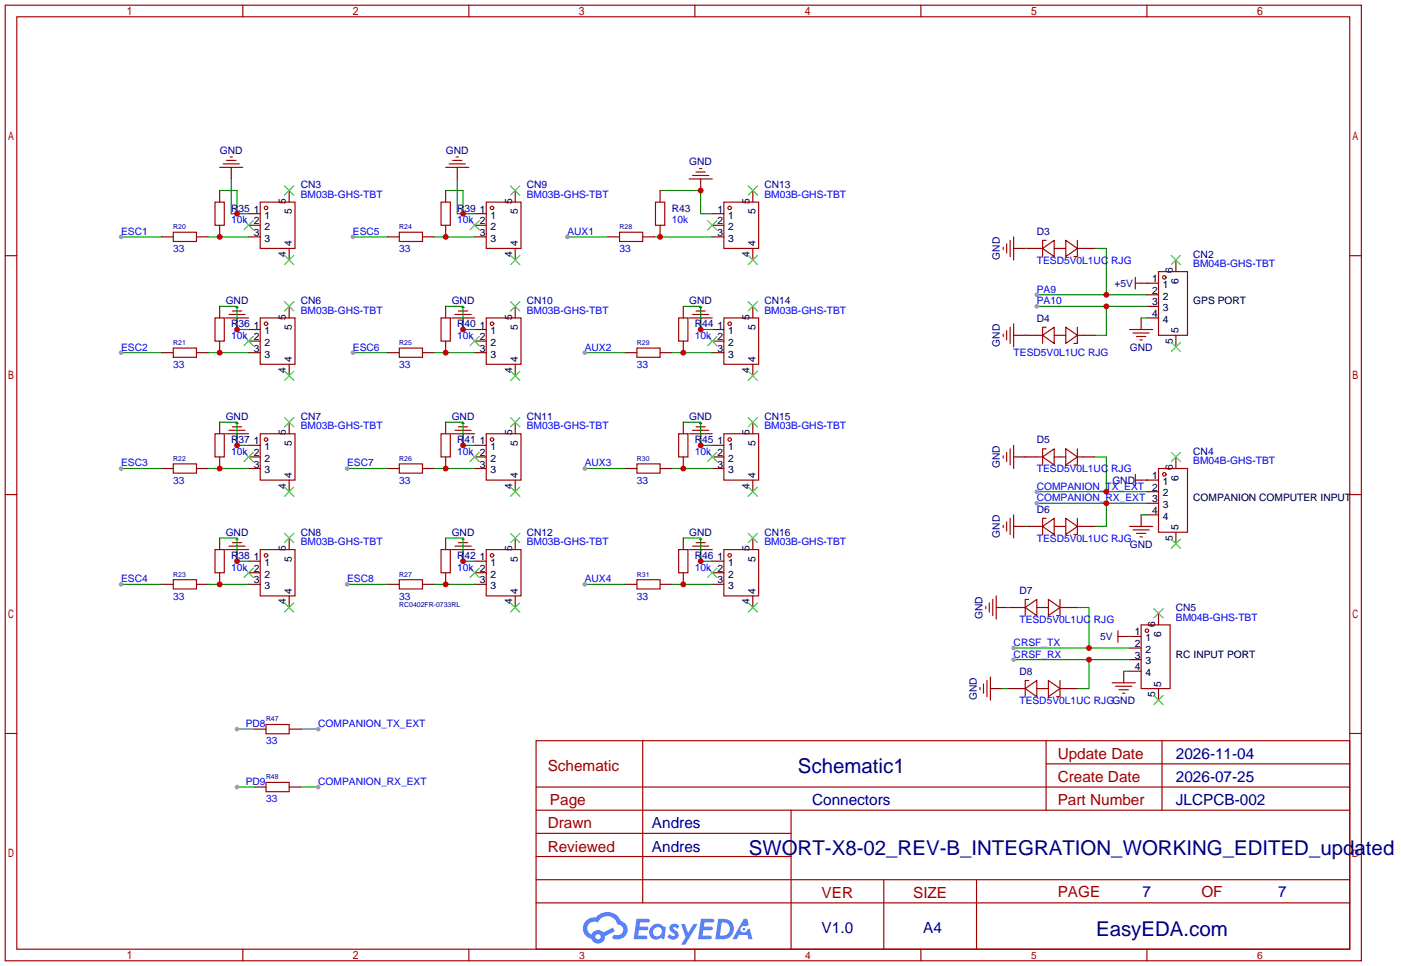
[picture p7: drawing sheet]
<svg xmlns="http://www.w3.org/2000/svg" width="307mm" height="212mm" viewBox="0 0 307 212" stroke-linecap="round" stroke-linejoin="round" font-family="sans-serif">
<defs><g id="words">
<g font-size="4.5" fill="#000080">
<text x="174.9" y="169.6">Schematic1</text>
<text x="164.1" y="187.4">SWORT-X8-02_REV-B_INTEGRATION_WORKING_EDITED_updated</text>
<text x="240.2" y="205.2">EasyEDA.com</text>
</g>
<g font-size="3.4" fill="#a00000">
<text x="231.8" y="166.4">Update Date</text>
<text x="120" y="169">Schematic</text>
<text x="231.8" y="171.5">Create Date</text>
<text x="120.5" y="176.6">Page</text>
<text x="231.8" y="176.6">Part Number</text>
<text x="120" y="181.7">Drawn</text>
<text x="120" y="186.7">Reviewed</text>
<text x="180.1" y="196.9">VER</text>
<text x="200.1" y="196.9">SIZE</text>
<text x="231.8" y="196.7">PAGE</text>
<text x="263.3" y="196.7">OF</text>
</g>
<g font-size="3.4" fill="#000080">
<text x="257.7" y="166.4">2026-11-04</text>
<text x="257.7" y="171.5">2026-07-25</text>
<text x="178" y="176.6">Connectors</text>
<text x="257.7" y="176.6">JLCPCB-002</text>
<text x="142.9" y="181.7">Andres</text>
<text x="142.9" y="186.7">Andres</text>
<text x="250.4" y="196.7">7</text>
<text x="280.1" y="196.7">7</text>
<text x="180.1" y="204.5">V1.0</text>
<text x="202.3" y="204.5">A4</text>
</g>
<g font-size="2.2" fill="#000080">
<text x="48.2" y="33.7">GND</text>
<text x="97.7" y="33.7">GND</text>
<text x="65.9" y="41.3">CN3</text>
<text x="115.4" y="41.3">CN9</text>
<text x="151.1" y="36.3">GND</text>
<text x="167.5" y="41.3">CN13</text>
<text x="50.7" y="46.4">R35</text>
<text x="100.2" y="46.4">R39</text>
<text x="147.2" y="46.4">R43</text>
<text x="227.2" y="51.5">D3</text>
<text x="219.1" y="57" transform="rotate(-90 219.1 57)">GND</text>
<text x="261.5" y="56.6">CN2</text>
<text x="244.2" y="62.9">+5V</text>
<text x="49.5" y="66.7">GND</text>
<text x="50.7" y="71.8">R36</text>
<text x="65.9" y="66.7">CN6</text>
<text x="99" y="66.7">GND</text>
<text x="100.2" y="71.8">R40</text>
<text x="115.4" y="66.7">CN10</text>
<text x="151.1" y="66.7">GND</text>
<text x="152.3" y="71.8">R44</text>
<text x="167.5" y="66.7">CN14</text>
<text x="227.2" y="70.5">D4</text>
<text x="219.1" y="76" transform="rotate(-90 219.1 76)">GND</text>
<text x="247.6" y="76.9">GND</text>
<text x="49.5" y="92.1">GND</text>
<text x="65.9" y="92.1">CN7</text>
<text x="99" y="92.1">GND</text>
<text x="115.4" y="92.1">CN11</text>
<text x="151.1" y="92.1">GND</text>
<text x="167.5" y="92.1">CN15</text>
<text x="50.7" y="97.2">R37</text>
<text x="100.2" y="97.2">R41</text>
<text x="152.3" y="97.2">R45</text>
<text x="227.2" y="97.2">D5</text>
<text x="261.5" y="99.8">CN4</text>
<text x="219.1" y="102.7" transform="rotate(-90 219.1 102.7)">GND</text>
<text x="243.8" y="106.1">GND</text>
<text x="227.2" y="112.5">D6</text>
<text x="49.5" y="117.5">GND</text>
<text x="65.9" y="117.5">CN8</text>
<text x="99" y="117.5">GND</text>
<text x="115.4" y="117.5">CN12</text>
<text x="151.1" y="117.5">GND</text>
<text x="167.5" y="117.5">CN16</text>
<text x="219.1" y="117.9" transform="rotate(-90 219.1 117.9)">GND</text>
<text x="50.7" y="122.6">R38</text>
<text x="100.2" y="122.6">R42</text>
<text x="152.3" y="122.6">R46</text>
<text x="247.6" y="120.1">GND</text>
<text x="223.4" y="130.2">D7</text>
<text x="215.3" y="135.7" transform="rotate(-90 215.3 135.7)">GND</text>
<text x="257.7" y="134">CN5</text>
<text x="241.1" y="140.4">5V</text>
<text x="223.4" y="148">D8</text>
<text x="214.1" y="153.5" transform="rotate(-90 214.1 153.5)">GND</text>
</g>
<g font-size="2.2">
<text x="55.7" y="46.6">1</text>
<text x="58" y="47.9">1</text>
<text x="62.7" y="44.7" transform="rotate(-90 62.7 44.7)">5</text>
<text x="63.9" y="47" transform="rotate(-90 63.9 47)">5</text>
<text x="105.2" y="46.6">1</text>
<text x="107.5" y="47.9">1</text>
<text x="112.2" y="44.7" transform="rotate(-90 112.2 44.7)">5</text>
<text x="113.5" y="47" transform="rotate(-90 113.5 47)">5</text>
<text x="157.3" y="46.6">1</text>
<text x="159.6" y="47.9">1</text>
<text x="164.3" y="44.7" transform="rotate(-90 164.3 44.7)">5</text>
<text x="165.5" y="47" transform="rotate(-90 165.5 47)">5</text>
<text x="55.7" y="51.7">3</text>
<text x="58" y="50.5">2</text>
<text x="58" y="53">3</text>
<text x="105.2" y="51.7">3</text>
<text x="107.5" y="50.5">2</text>
<text x="107.5" y="53">3</text>
<text x="157.3" y="49.2">2</text>
<text x="157.3" y="51.7">3</text>
<text x="159.6" y="50.5">2</text>
<text x="159.6" y="53">3</text>
<text x="62.7" y="56.3" transform="rotate(-90 62.7 56.3)">4</text>
<text x="63.9" y="54" transform="rotate(-90 63.9 54)">4</text>
<text x="112.2" y="56.3" transform="rotate(-90 112.2 56.3)">4</text>
<text x="113.5" y="54" transform="rotate(-90 113.5 54)">4</text>
<text x="164.3" y="56.3" transform="rotate(-90 164.3 56.3)">4</text>
<text x="165.5" y="54" transform="rotate(-90 165.5 54)">4</text>
<text x="257" y="59.9" transform="rotate(-90 257 59.9)">6</text>
<text x="252.5" y="61.9">1</text>
<text x="252.5" y="64.4">2</text>
<text x="254.8" y="63.2">1</text>
<text x="254.8" y="65.7">2</text>
<text x="258.3" y="62.2" transform="rotate(-90 258.3 62.2)">6</text>
<text x="62.7" y="70.1" transform="rotate(-90 62.7 70.1)">5</text>
<text x="112.2" y="70.1" transform="rotate(-90 112.2 70.1)">5</text>
<text x="164.3" y="70.1" transform="rotate(-90 164.3 70.1)">5</text>
<text x="252.5" y="67">3</text>
<text x="252.5" y="69.5">4</text>
<text x="254.8" y="68.2">3</text>
<text x="254.8" y="70.8">4</text>
<text x="261.5" y="66.7">GPS PORT</text>
<text x="55.7" y="72">1</text>
<text x="55.7" y="77.1">3</text>
<text x="58" y="73.3">1</text>
<text x="58" y="75.9">2</text>
<text x="63.9" y="72.4" transform="rotate(-90 63.9 72.4)">5</text>
<text x="105.2" y="72">1</text>
<text x="105.2" y="77.1">3</text>
<text x="107.5" y="73.3">1</text>
<text x="107.5" y="75.9">2</text>
<text x="113.5" y="72.4" transform="rotate(-90 113.5 72.4)">5</text>
<text x="157.3" y="72">1</text>
<text x="157.3" y="77.1">3</text>
<text x="159.6" y="73.3">1</text>
<text x="159.6" y="75.9">2</text>
<text x="165.5" y="72.4" transform="rotate(-90 165.5 72.4)">5</text>
<text x="257" y="75.4" transform="rotate(-90 257 75.4)">5</text>
<text x="258.3" y="73.1" transform="rotate(-90 258.3 73.1)">5</text>
<text x="58" y="78.4">3</text>
<text x="62.7" y="81.7" transform="rotate(-90 62.7 81.7)">4</text>
<text x="63.9" y="79.4" transform="rotate(-90 63.9 79.4)">4</text>
<text x="107.5" y="78.4">3</text>
<text x="112.2" y="81.7" transform="rotate(-90 112.2 81.7)">4</text>
<text x="113.5" y="79.4" transform="rotate(-90 113.5 79.4)">4</text>
<text x="159.6" y="78.4">3</text>
<text x="164.3" y="81.7" transform="rotate(-90 164.3 81.7)">4</text>
<text x="165.5" y="79.4" transform="rotate(-90 165.5 79.4)">4</text>
<text x="62.7" y="95.5" transform="rotate(-90 62.7 95.5)">5</text>
<text x="112.2" y="95.5" transform="rotate(-90 112.2 95.5)">5</text>
<text x="164.3" y="95.5" transform="rotate(-90 164.3 95.5)">5</text>
<text x="55.7" y="97.4">1</text>
<text x="58" y="98.7">1</text>
<text x="58" y="101.3">2</text>
<text x="63.9" y="97.8" transform="rotate(-90 63.9 97.8)">5</text>
<text x="105.2" y="97.4">1</text>
<text x="107.5" y="98.7">1</text>
<text x="107.5" y="101.3">2</text>
<text x="113.5" y="97.8" transform="rotate(-90 113.5 97.8)">5</text>
<text x="157.3" y="97.4">1</text>
<text x="159.6" y="98.7">1</text>
<text x="159.6" y="101.3">2</text>
<text x="165.5" y="97.8" transform="rotate(-90 165.5 97.8)">5</text>
<text x="55.7" y="102.5">3</text>
<text x="58" y="103.8">3</text>
<text x="62.7" y="107.1" transform="rotate(-90 62.7 107.1)">4</text>
<text x="63.9" y="104.8" transform="rotate(-90 63.9 104.8)">4</text>
<text x="105.2" y="102.5">3</text>
<text x="107.5" y="103.8">3</text>
<text x="112.2" y="107.1" transform="rotate(-90 112.2 107.1)">4</text>
<text x="113.5" y="104.8" transform="rotate(-90 113.5 104.8)">4</text>
<text x="157.3" y="102.5">3</text>
<text x="159.6" y="103.8">3</text>
<text x="164.3" y="107.1" transform="rotate(-90 164.3 107.1)">4</text>
<text x="165.5" y="104.8" transform="rotate(-90 165.5 104.8)">4</text>
<text x="252.5" y="105.1">1</text>
<text x="252.5" y="107.6">2</text>
<text x="254.8" y="106.3">1</text>
<text x="257" y="103.1" transform="rotate(-90 257 103.1)">6</text>
<text x="258.3" y="105.4" transform="rotate(-90 258.3 105.4)">6</text>
<text x="252.5" y="112.7">4</text>
<text x="254.8" y="108.9">2</text>
<text x="254.8" y="111.4">3</text>
<text x="254.8" y="114">4</text>
<text x="261.5" y="109.9">COMPANION COMPUTER INPUT</text>
<text x="257" y="118.6" transform="rotate(-90 257 118.6)">5</text>
<text x="258.3" y="116.3" transform="rotate(-90 258.3 116.3)">5</text>
<text x="55.7" y="122.8">1</text>
<text x="58" y="124.1">1</text>
<text x="62.7" y="120.9" transform="rotate(-90 62.7 120.9)">5</text>
<text x="63.9" y="123.2" transform="rotate(-90 63.9 123.2)">5</text>
<text x="105.2" y="122.8">1</text>
<text x="107.5" y="124.1">1</text>
<text x="112.2" y="120.9" transform="rotate(-90 112.2 120.9)">5</text>
<text x="113.5" y="123.2" transform="rotate(-90 113.5 123.2)">5</text>
<text x="157.3" y="122.8">1</text>
<text x="159.6" y="124.1">1</text>
<text x="164.3" y="120.9" transform="rotate(-90 164.3 120.9)">5</text>
<text x="165.5" y="123.2" transform="rotate(-90 165.5 123.2)">5</text>
<text x="55.7" y="127.9">3</text>
<text x="58" y="126.7">2</text>
<text x="58" y="129.2">3</text>
<text x="63.9" y="130.2" transform="rotate(-90 63.9 130.2)">4</text>
<text x="105.2" y="127.9">3</text>
<text x="107.5" y="126.7">2</text>
<text x="107.5" y="129.2">3</text>
<text x="113.5" y="130.2" transform="rotate(-90 113.5 130.2)">4</text>
<text x="157.3" y="127.9">3</text>
<text x="159.6" y="126.7">2</text>
<text x="159.6" y="129.2">3</text>
<text x="165.5" y="130.2" transform="rotate(-90 165.5 130.2)">4</text>
<text x="62.7" y="132.5" transform="rotate(-90 62.7 132.5)">4</text>
<text x="112.2" y="132.5" transform="rotate(-90 112.2 132.5)">4</text>
<text x="164.3" y="132.5" transform="rotate(-90 164.3 132.5)">4</text>
<text x="253.2" y="137.4" transform="rotate(-90 253.2 137.4)">6</text>
<text x="248.7" y="139.4">1</text>
<text x="248.7" y="141.9">2</text>
<text x="251" y="140.6">1</text>
<text x="251" y="143.2">2</text>
<text x="254.4" y="139.7" transform="rotate(-90 254.4 139.7)">6</text>
<text x="248.7" y="144.4">3</text>
<text x="248.7" y="147">4</text>
<text x="251" y="145.7">3</text>
<text x="251" y="148.2">4</text>
<text x="257.7" y="144.2">RC INPUT PORT</text>
<text x="253.2" y="152.9" transform="rotate(-90 253.2 152.9)">5</text>
<text x="254.4" y="150.5" transform="rotate(-90 254.4 150.5)">5</text>
</g>
<g font-size="2.2" fill="#00f">
<text x="65.9" y="43.4">BM03B-GHS-TBT</text>
<text x="115.4" y="43.4">BM03B-GHS-TBT</text>
<text x="167.5" y="43.4">BM03B-GHS-TBT</text>
<text x="26.5" y="51.5">ESC1</text>
<text x="50.7" y="49">10k 2</text>
<text x="77.3" y="51.5">ESC5</text>
<text x="100.2" y="49">10k 2</text>
<text x="124.3" y="51.5">AUX1</text>
<text x="147.2" y="49">10k</text>
<text x="38" y="55.3">33</text>
<text x="87.5" y="55.3">33</text>
<text x="135.8" y="55.3">33</text>
<text x="227.2" y="57.8">TESD5V0L1UC RJG</text>
<text x="261.5" y="58.6">BM04B-GHS-TBT</text>
<text x="227.2" y="64.2">PA9</text>
<text x="65.9" y="68.8">BM03B-GHS-TBT</text>
<text x="115.4" y="68.8">BM03B-GHS-TBT</text>
<text x="167.5" y="68.8">BM03B-GHS-TBT</text>
<text x="227.2" y="66.7">PA10</text>
<text x="26.5" y="76.9">ESC2</text>
<text x="50.7" y="74.4">10k 2</text>
<text x="77.3" y="76.9">ESC6</text>
<text x="100.2" y="74.4">10k 2</text>
<text x="128.1" y="76.9">AUX2</text>
<text x="152.3" y="74.4">10k 2</text>
<text x="38" y="80.7">33</text>
<text x="87.5" y="80.7">33</text>
<text x="139.6" y="80.7">33</text>
<text x="222.1" y="78.2">TESD5V0L1UC RJG</text>
<text x="65.9" y="94.2">BM03B-GHS-TBT</text>
<text x="115.4" y="94.2">BM03B-GHS-TBT</text>
<text x="167.5" y="94.2">BM03B-GHS-TBT</text>
<text x="50.7" y="99.8">10k 2</text>
<text x="100.2" y="99.8">10k 2</text>
<text x="152.3" y="99.8">10k 2</text>
<text x="261.5" y="101.8">BM04B-GHS-TBT</text>
<text x="26.5" y="102.3">ESC3</text>
<text x="38" y="106.1">33</text>
<text x="76.1" y="102.3">ESC7</text>
<text x="87.5" y="106.1">33</text>
<text x="128.1" y="102.3">AUX3</text>
<text x="139.6" y="106.1">33</text>
<text x="227.2" y="107.4">COMPANION_TX_EXT</text>
<text x="227.2" y="103.6">TESD5V0L1UC RJG</text>
<text x="227.2" y="109.9">COMPANION_RX_EXT 3</text>
<text x="65.9" y="119.6">BM03B-GHS-TBT</text>
<text x="115.4" y="119.6">BM03B-GHS-TBT</text>
<text x="167.5" y="119.6">BM03B-GHS-TBT</text>
<text x="227.2" y="118.8">TESD5V0L1UC RJG</text>
<text x="50.7" y="125.2">10k 2</text>
<text x="100.2" y="125.2">10k 2</text>
<text x="152.3" y="125.2">10k 2</text>
<text x="26.5" y="127.7">ESC4</text>
<text x="38" y="131.5">33</text>
<text x="76.1" y="127.7">ESC8</text>
<text x="87.5" y="131.5">33</text>
<text x="128.1" y="127.7">AUX4</text>
<text x="139.6" y="131.5">33</text>
<text x="223.4" y="136.6">TESD5V0L1UC RJG</text>
<text x="257.7" y="136.1">BM04B-GHS-TBT</text>
<text x="222.1" y="141.7">CRSF_TX</text>
<text x="222.1" y="144.2">CRSF_RX</text>
<text x="223.4" y="154.4">TESD5V0L1UC RJGGND</text>
<text x="53.8" y="159.4">PD8</text>
<text x="69.7" y="159.4">COMPANION_TX_EXT</text>
<text x="58.3" y="163.3">33</text>
<text x="53.8" y="172.1">PD9</text>
<text x="69.7" y="172.1">COMPANION_RX_EXT</text>
<text x="58.3" y="176">33</text>
</g>
<g font-size="2.2" fill="#a00000">
<text x="296.2" y="187.9">D</text>
<text x="126.9" y="210.2">3</text>
<text x="176.4" y="210.2">4</text>
<text x="225.9" y="210.2">5</text>
<text x="275.5" y="210.2">6</text>
</g>
<g font-size="1.5" fill="#000080">
<text x="38" y="50.2">R20</text>
<text x="87.5" y="50.2">R24</text>
<text x="135.8" y="50.2">R28</text>
<text x="38" y="75.6">R21</text>
<text x="87.5" y="75.6">R25</text>
<text x="139.6" y="75.6">R29</text>
<text x="38" y="101">R22</text>
<text x="87.5" y="101">R26</text>
<text x="139.6" y="101">R30</text>
<text x="38" y="126.4">R23</text>
<text x="87.5" y="126.4">R27</text>
<text x="139.6" y="126.4">R31</text>
<text x="87.5" y="133.2">RC0402FR-0733RL</text>
<text x="58.3" y="158.2">R47</text>
<text x="58.3" y="170.9">R48</text>
</g>
</g></defs>
<g fill="none" stroke="#a10000" stroke-width=".25">
<path d="M1.1 1.1h297.2v209.6h-297.2zM3.7 3.7h292.1v204.5h-292.1zM53.2 1.1v2.6M102.7 1.1v2.6M152.3 1.1v2.6M201.8 1.1v2.6M251.3 1.1v2.6M1.1 56.1h2.6M295.8 56.1h2.5M1.1 108.5h2.6M295.8 108.5h2.5M1.1 160.8h2.6"/>
<path d="M117.5 162.4h178.3v45.8h-178.3zM117.5 177.7h178.3M117.5 172.6h178.3M140.8 162.4v35.6M173.4 177.7v30.5M229.2 162.4v15.3M229.2 167.5h66.6M254.6 162.4v15.3M295.8 160.8h2.5M117.5 182.8h55.9M117.5 198h178.3M117.5 192.9h178.3"/>
<path d="M117.5 187.8h55.9M193.7 192.9v15.3M214 192.9v15.3M53.2 208.2v2.5M102.7 208.2v2.5M152.3 208.2v2.5M201.8 208.2v2.5M251.3 208.2v2.5"/>
</g>
<g fill="#5487ff">
<path d="M147 202.8a1.3 1.3 0 0 1 1.8 .3l-.4 .6a.54 .54 0 0 0-.9-.2l.1 .2a1.28 1.28 0 0 1 .8 2 1.53 1.53 0 0 1-2.2-.3l.6-.6 .7 .5a.31 .31 0 0 0 .4-.3 .31 .31 0 0 0-.3-.3 1.12 1.12 0 0 1-.6-1.9z"/>
<path d="M149.3 202.7h.8l.7 1.9 1.2-1.9h.9l-2.7 4.5h-.9l.9-1.7z"/>
<path d="M139.5 201.5h2.2a.46 .46 0 0 1 .6 .1 .46 .46 0 0 1 .1 .5l-.4 .2h-1.7l-.2 .9h1.7a.4 .4 0 0 1 .3 .4 .4 .4 0 0 1-.4 .4h-1.7l-.2 1.2h1.4a.46 .46 0 0 1 .5 .1 .46 .46 0 0 1 .1 .5l-.3 .2h-2.6z"/>
<path d="M153.6 201.5h2.3a.47 .47 0 0 1 .5 .1 .47 .47 0 0 1 .1 .5l-.4 .2h-1.7l-.2 .9h1.7a.4 .4 0 0 1 .3 .4 .4 .4 0 0 1-.4 .4h-1.7l-.1 1.2h1.3a.46 .46 0 0 1 .5 .1 .46 .46 0 0 1 .1 .5l-.3 .2h-2.6z"/>
<path d="M163 201.5h.7l.4 1.3-.7 .4a.75 .75 0 0 0-1.1 .3 .75 .75 0 0 0 .5 1 .75 .75 0 0 0 1-.6l.5-.3 .6 2.4h-.9l-.2-1h-1.8l-.6 1h-.9z"/>
<path d="M157.4 201.5l-.6 4.5h1.4a2.27 2.27 0 0 0 2.6-2.3 2.27 2.27 0 0 0-2.7-2.2zM158.2 202.3a1.5 1.5 0 0 1 1.8 1.5 1.5 1.5 0 0 1-2 1.4h-.3z"/>
<path d="M142.8 203.1a1.6 1.6 0 0 0-.3 2.3 1.6 1.6 0 0 0 2.3 .2l.8 .4 .3-2.5-.2-.3h-.4a1.58 1.58 0 0 0-2.5-.1zM143.4 203.6a.98 .98 0 0 1 1.6 .5 .98 .98 0 0 1-1 1.2 .94 .94 0 0 1-.9-.6 .94 .94 0 0 1 .3-1.1z"/>
<path d="M128.4 201.9a2.37 2.37 0 0 0 1.2 4 1.54 1.54 0 0 0 1.8 1 1.54 1.54 0 0 0 1.2-1.6l2.1-1.1-.4-.8-2.1 1.1a1.57 1.57 0 0 0-2.6 .4 1.5 1.5 0 0 1-.7-2.1 1.5 1.5 0 0 1 2.1-.5 2.23 2.23 0 0 1 2.3-1.4 2.23 2.23 0 0 1 2 1.8 1.16 1.16 0 0 1 1.3 1.1 1.16 1.16 0 0 1-1.1 1.3h-.7a.47 .47 0 0 0-.6 .3 .47 .47 0 0 0 .4 .6 2.17 2.17 0 0 0 2.6-1 2.17 2.17 0 0 0-.4-2.7l-.8-.4a3.2 3.2 0 0 0-5.4-.7l-1.2 .1zM130.5 205.4a.58 .58 0 0 1 1.1 0 .58 .58 0 0 1-1.1 0z"/>
<circle cx="163" cy="203.8" r=".28"/>
</g>
<g fill="none" stroke="#a10000" stroke-width=".25">
<path d="M57 44.3h7.6v10.2h-7.6zM106.6 44.3h7.6v10.2h-7.6zM158.6 44.3h7.6v10.2h-7.6zM253.9 59.6h6.3v13.9h-6.3zM57 69.7h7.6v10.2h-7.6zM106.6 69.7h7.6v10.2h-7.6zM158.6 69.7h7.6v10.2h-7.6zM248.8 60.8v2.6M248.8 62.1h1.3M57 95.1h7.6v10.2h-7.6zM106.6 95.1h7.6v10.2h-7.6zM158.6 95.1h7.6v10.2h-7.6z"/>
<path d="M248.8 104v2.6M248.8 105.3h1.3M253.9 102.7h6.3v14h-6.3zM57 120.5h7.6v10.2h-7.6zM106.6 120.5h7.6v10.2h-7.6zM158.6 120.5h7.6v10.2h-7.6zM245 138.3v2.5M245 139.6h1.3M250.1 137h6.3v14h-6.3z"/>
<circle cx="58.3" cy="45.6" r=".38"/>
<circle cx="107.8" cy="45.6" r=".38"/>
<circle cx="159.9" cy="45.6" r=".38"/>
<circle cx="58.3" cy="71" r=".38"/>
<circle cx="107.8" cy="71" r=".38"/>
<circle cx="159.9" cy="71" r=".38"/>
<circle cx="255.1" cy="60.8" r=".38"/>
<circle cx="58.3" cy="96.4" r=".38"/>
<circle cx="107.8" cy="96.4" r=".38"/>
<circle cx="159.9" cy="96.4" r=".38"/>
<circle cx="255.1" cy="104" r=".38"/>
<circle cx="58.3" cy="121.8" r=".38"/>
<circle cx="107.8" cy="121.8" r=".38"/>
<circle cx="159.9" cy="121.8" r=".38"/>
<circle cx="251.3" cy="138.3" r=".38"/>
</g>
<g fill="none" stroke="#870000" stroke-width=".25">
<path d="M54.5 46.9h2.5M54.5 49.4h2.5M54.5 51.9h2.5M63.4 41.8v2.5M63.4 54.5v2.5M104 46.9h2.6M104 49.4h2.6M104 51.9h2.6M112.9 41.8v2.5M112.9 54.5v2.5M156.1 46.9h2.5M156.1 49.4h2.5"/>
<path d="M156.1 51.9h2.5M165 41.8v2.5M165 54.5v2.5M257.7 57v2.6M54.5 72.3h2.5M54.5 74.8h2.5M54.5 77.3h2.5M63.4 67.2v2.5M63.4 79.9v2.5M104 72.3h2.6M104 74.8h2.6M104 77.3h2.6"/>
<path d="M112.9 67.2v2.5M112.9 79.9v2.5M156.1 72.3h2.5M156.1 74.8h2.5M156.1 77.3h2.5M165 67.2v2.5M165 79.9v2.5M250.1 62.1h3.8M251.3 64.6h2.6M251.3 67.2h2.6M251.3 69.7h2.6M257.7 73.5v2.6"/>
<path d="M54.5 97.7h2.5M63.4 92.6v2.5M104 97.7h2.6M112.9 92.6v2.5M156.1 97.7h2.5M165 92.6v2.5M54.5 100.2h2.5M54.5 102.7h2.5M63.4 105.3v2.5M63.4 118v2.5M104 100.2h2.6M104 102.7h2.6"/>
<path d="M112.9 105.3v2.5M112.9 118v2.5M156.1 100.2h2.5M156.1 102.7h2.5M165 105.3v2.5M165 118v2.5M250.1 105.3h3.8M251.3 107.8h2.6M251.3 110.4h2.6M251.3 112.9h2.6M257.7 100.2v2.5M257.7 116.7v2.6"/>
<path d="M54.5 123.1h2.5M54.5 125.6h2.5M54.5 128.1h2.5M63.4 130.7v2.5M104 123.1h2.6M104 125.6h2.6M104 128.1h2.6M112.9 130.7v2.5M156.1 123.1h2.5M156.1 125.6h2.5M156.1 128.1h2.5M165 130.7v2.5"/>
<path d="M246.3 139.6h3.8M253.9 134.5v2.5M247.5 142.1h2.6M247.5 144.7h2.6M247.5 147.2h2.6M253.9 151v2.5"/>
</g>
<g fill="none" stroke="#3c3" stroke-width=".25">
<path d="M53.5 48.4l2 2M55.5 48.4l-2 2M62.4 56l2 2M62.4 40.8l2 2M64.4 56l-2 2M64.4 40.8l-2 2M103 48.4l2 2M105 48.4l-2 2M111.9 56l2 2M111.9 40.8l2 2M113.9 56l-2 2M113.9 40.8l-2 2"/>
<path d="M155.1 48.4l2 2M157.1 48.4l-2 2M164 56l2 2M164 40.8l2 2M166 56l-2 2M166 40.8l-2 2M256.7 56l2 2M258.7 56l-2 2M53.5 73.8l2 2M55.5 73.8l-2 2M62.4 66.2l2 2M64.4 66.2l-2 2"/>
<path d="M103 73.8l2 2M105 73.8l-2 2M111.9 66.2l2 2M113.9 66.2l-2 2M155.1 73.8l2 2M157.1 73.8l-2 2M164 66.2l2 2M166 66.2l-2 2M256.7 75.1l2 2M258.7 75.1l-2 2M53.5 99.2l2 2M55.5 99.2l-2 2"/>
<path d="M62.4 81.4l2 2M62.4 91.6l2 2M64.4 81.4l-2 2M64.4 91.6l-2 2M103 99.2l2 2M105 99.2l-2 2M111.9 91.6l2 2M111.9 81.4l2 2M113.9 91.6l-2 2M113.9 81.4l-2 2M155.1 99.2l2 2M157.1 99.2l-2 2"/>
<path d="M164 91.6l2 2M164 81.4l2 2M166 91.6l-2 2M166 81.4l-2 2M256.7 99.2l2 2M258.7 99.2l-2 2M62.4 106.8l2 2M62.4 117l2 2M64.4 106.8l-2 2M64.4 117l-2 2M111.9 106.8l2 2M111.9 117l2 2"/>
<path d="M113.9 106.8l-2 2M113.9 117l-2 2M164 106.8l2 2M164 117l2 2M166 106.8l-2 2M166 117l-2 2M256.7 118.2l2 2.1M258.7 118.2l-2 2.1M53.5 124.6l2 2M55.5 124.6l-2 2M62.4 132.2l2 2M64.4 132.2l-2 2"/>
<path d="M103 124.6l2 2M105 124.6l-2 2M111.9 132.2l2 2M113.9 132.2l-2 2M155.1 124.6l2 2M157.1 124.6l-2 2M164 132.2l2 2M166 132.2l-2 2M252.9 133.5l2 2M254.9 133.5l-2 2M252.9 152.5l2 2.1M254.9 152.5l-2 2.1"/>
</g>
<path d="M251.3 62.1h.1M227.2 107.8h24.1M239.9 100.2h2.5v7.6M251.3 105.3h.1M247.5 139.6h.1" fill="none" stroke="#008700" stroke-width=".25"/>
<circle cx="242.4" cy="107.8" r=".63" fill="#c00"/>
<circle cx="227.2" cy="107.8" r=".51" fill="#999"/>
<path d="M239.9 54.5h2.5v10.1M227.2 64.6h24.1" fill="none" stroke="#008700" stroke-width=".25"/>
<circle cx="242.4" cy="64.6" r=".63" fill="#c00"/>
<circle cx="227.2" cy="64.6" r=".51" fill="#999"/>
<path d="M236.1 133.2h2.5v8.9M222.1 142.1h25.4" fill="none" stroke="#008700" stroke-width=".25"/>
<circle cx="238.6" cy="142.1" r=".63" fill="#c00"/>
<circle cx="222.1" cy="142.1" r=".51" fill="#999"/>
<path d="M222.1 144.7h25.4M238.6 144.7v6.3h-2.5" fill="none" stroke="#008700" stroke-width=".25"/>
<circle cx="238.6" cy="144.7" r=".63" fill="#c00"/>
<circle cx="222.1" cy="144.7" r=".51" fill="#999"/>
<path d="M227.2 67.2h24.1M242.4 67.2v6.3h-2.5" fill="none" stroke="#008700" stroke-width=".25"/>
<circle cx="242.4" cy="67.2" r=".63" fill="#c00"/>
<circle cx="227.2" cy="67.2" r=".51" fill="#999"/>
<path d="M227.2 110.4h24.1M242.4 110.4v5h-2.5" fill="none" stroke="#008700" stroke-width=".25"/>
<circle cx="242.4" cy="110.4" r=".63" fill="#c00"/>
<circle cx="227.2" cy="110.4" r=".51" fill="#999"/>
<g fill="none" stroke="#870000" stroke-width=".25">
<path d="M50.7 36.7v2.5M100.2 36.7v2.5M153.5 39.2v2.6M51.9 69.7v2.6M101.5 69.7v2.6M153.5 69.7v2.6M250.1 69.7v2.6M51.9 95.1v2.6M101.5 95.1v2.6M153.5 95.1v2.6M250.1 112.9v2.5M51.9 120.5v2.6"/>
<path d="M101.5 120.5v2.6M153.5 120.5v2.6M246.3 147.2v2.5"/>
</g>
<g fill="none" stroke="#a10000" stroke-width=".25">
<path d="M48.1 36.7h5.1M48.9 35.9h3.6M49.7 35.2h2M50.4 34.4h.5M97.7 36.7h5M98.4 35.9h3.6M99.2 35.2h2M99.9 34.4h.6M151 39.2h5.1M151.8 38.5h3.5M152.5 37.7h2.1M153.3 37h.5"/>
<path d="M49.4 69.7h5.1M50.2 69h3.5M50.9 68.2h2.1M51.7 67.4h.5M98.9 69.7h5.1M99.7 69h3.6M100.5 68.2h2M101.2 67.4h.5M151 69.7h5.1M151.8 69h3.5M152.5 68.2h2.1M153.3 67.4h.5"/>
<path d="M247.5 72.3h5.1M248.3 73h3.5M249 73.8h2.1M249.8 74.5h.5M49.4 95.1h5.1M50.2 94.4h3.5M50.9 93.6h2.1M51.7 92.8h.5M98.9 95.1h5.1M99.7 94.4h3.6M100.5 93.6h2M101.2 92.8h.5"/>
<path d="M151 95.1h5.1M151.8 94.4h3.5M152.5 93.6h2.1M153.3 92.8h.5M50.2 119.8h3.5M50.9 119h2.1M51.7 118.2h.5M99.7 119.8h3.6M100.5 119h2M101.2 118.2h.5M151.8 119.8h3.5M152.5 119h2.1"/>
<path d="M153.3 118.2h.5M247.5 115.4h5.1M248.3 116.2h3.5M249 117h2.1M249.8 117.7h.5M49.4 120.5h5.1M98.9 120.5h5.1M151 120.5h5.1M243.7 149.7h5.1M244.5 150.5h3.5M245.2 151.3h2.1M246 152h.5"/>
</g>
<path d="M250.1 69.7h1.2M149.7 118h3.8v5.1h2.6M250.1 112.9h1.2M246.3 147.2h1.2" fill="none" stroke="#008700" stroke-width=".25"/>
<circle cx="153.5" cy="123.1" r=".63" fill="#c00"/>
<path d="M97.7 118h3.8v5.1h2.5" fill="none" stroke="#008700" stroke-width=".25"/>
<circle cx="101.5" cy="123.1" r=".63" fill="#c00"/>
<path d="M97.7 92.6h3.8v5.1h2.5" fill="none" stroke="#008700" stroke-width=".25"/>
<circle cx="101.5" cy="97.7" r=".63" fill="#c00"/>
<path d="M97.7 67.2h3.8v5.1h2.5" fill="none" stroke="#008700" stroke-width=".25"/>
<circle cx="101.5" cy="72.3" r=".63" fill="#c00"/>
<path d="M149.7 67.2h3.8v5.1h2.6" fill="none" stroke="#008700" stroke-width=".25"/>
<circle cx="153.5" cy="72.3" r=".63" fill="#c00"/>
<path d="M149.7 92.6h3.8v5.1h2.6" fill="none" stroke="#008700" stroke-width=".25"/>
<circle cx="153.5" cy="97.7" r=".63" fill="#c00"/>
<path d="M144.7 41.8h8.8v5.1h2.6" fill="none" stroke="#008700" stroke-width=".25"/>
<circle cx="153.5" cy="41.8" r=".63" fill="#c00"/>
<path d="M48.1 118h3.8v5.1h2.6" fill="none" stroke="#008700" stroke-width=".25"/>
<circle cx="51.9" cy="123.1" r=".63" fill="#c00"/>
<path d="M100.2 39.2v7.7h3.8M97.7 41.8h3.8v5.1" fill="none" stroke="#008700" stroke-width=".25"/>
<circle cx="101.5" cy="46.9" r=".63" fill="#c00"/>
<path d="M48.1 92.6h3.8v5.1h2.6" fill="none" stroke="#008700" stroke-width=".25"/>
<circle cx="51.9" cy="97.7" r=".63" fill="#c00"/>
<path d="M48.1 67.2h3.8v5.1h2.6" fill="none" stroke="#008700" stroke-width=".25"/>
<circle cx="51.9" cy="72.3" r=".63" fill="#c00"/>
<path d="M50.7 39.2v7.7h3.8M48.1 41.8h3.8v5.1" fill="none" stroke="#008700" stroke-width=".25"/>
<circle cx="51.9" cy="46.9" r=".63" fill="#c00"/>
<path d="M143.4 51.9h12.7M147.2 77.3h8.9M76.1 102.7h8.9M147.2 102.7h8.9M95.1 128.1h8.9M147.2 128.1h8.9" fill="none" stroke="#008700" stroke-width=".25"/>
<circle cx="76.1" cy="102.7" r=".51" fill="#999"/>
<path d="M45.6 51.9h8.9M95.1 51.9h8.9M124.3 51.9h8.9M45.6 77.3h8.9M45.6 102.7h8.9M95.1 102.7h8.9M45.6 128.1h8.9" fill="none" stroke="#008700" stroke-width=".25"/>
<circle cx="124.3" cy="51.9" r=".51" fill="#999"/>
<path d="M26.5 51.9h8.9" fill="none" stroke="#008700" stroke-width=".25"/>
<circle cx="26.5" cy="51.9" r=".51" fill="#999"/>
<path d="M128.1 128.1h8.9" fill="none" stroke="#008700" stroke-width=".25"/>
<circle cx="128.1" cy="128.1" r=".51" fill="#999"/>
<path d="M128.1 102.7h8.9" fill="none" stroke="#008700" stroke-width=".25"/>
<circle cx="128.1" cy="102.7" r=".51" fill="#999"/>
<path d="M128.1 77.3h8.9" fill="none" stroke="#008700" stroke-width=".25"/>
<circle cx="128.1" cy="77.3" r=".51" fill="#999"/>
<path d="M26.5 102.7h8.9" fill="none" stroke="#008700" stroke-width=".25"/>
<circle cx="26.5" cy="102.7" r=".51" fill="#999"/>
<path d="M26.5 77.3h8.9" fill="none" stroke="#008700" stroke-width=".25"/>
<circle cx="26.5" cy="77.3" r=".51" fill="#999"/>
<path d="M77.3 51.9h7.7M95.1 77.3h8.9" fill="none" stroke="#008700" stroke-width=".25"/>
<circle cx="77.3" cy="51.9" r=".51" fill="#999"/>
<path d="M77.3 77.3h7.7" fill="none" stroke="#008700" stroke-width=".25"/>
<circle cx="77.3" cy="77.3" r=".51" fill="#999"/>
<path d="M76.1 128.1h8.9" fill="none" stroke="#008700" stroke-width=".25"/>
<circle cx="76.1" cy="128.1" r=".51" fill="#999"/>
<path d="M26.5 128.1h8.9" fill="none" stroke="#008700" stroke-width=".25"/>
<circle cx="26.5" cy="128.1" r=".51" fill="#999"/>
<g fill="none" stroke="#870000" stroke-width=".25">
<path d="M35.4 51.9h2.6M43.1 51.9h2.5M85 51.9h2.5M92.6 51.9h2.5M133.2 51.9h2.6M140.8 51.9h2.6M35.4 77.3h2.6M43.1 77.3h2.5M85 77.3h2.5M92.6 77.3h2.5M137 77.3h2.6M144.7 77.3h2.5"/>
<path d="M35.4 102.7h2.6M43.1 102.7h2.5M85 102.7h2.5M92.6 102.7h2.5M137 102.7h2.6M144.7 102.7h2.5M35.4 128.1h2.6M43.1 128.1h2.5M85 128.1h2.5M92.6 128.1h2.5M137 128.1h2.6M144.7 128.1h2.5"/>
<path d="M149.7 125.6v2.5M55.8 159.9h2.5M63.4 159.9h2.5M55.8 172.6h2.5M63.4 172.6h2.5"/>
</g>
<g fill="none" stroke="#a10000" stroke-width=".25">
<path d="M38 50.9h5.1v2.1h-5.1zM87.5 50.9h5.1v2.1h-5.1zM135.8 50.9h5v2.1h-5zM38 76.3h5.1v2.1h-5.1zM87.5 76.3h5.1v2.1h-5.1zM139.6 76.3h5.1v2.1h-5.1zM38 101.7h5.1v2.1h-5.1zM87.5 101.7h5.1v2.1h-5.1zM139.6 101.7h5.1v2.1h-5.1zM38 127.1h5.1v2.1h-5.1zM87.5 127.1h5.1v2.1h-5.1zM139.6 127.1h5.1v2.1h-5.1z"/>
<path d="M58.3 158.9h5.1v2h-5.1zM58.3 171.6h5.1v2h-5.1z"/>
</g>
<circle cx="149.7" cy="128.1" r=".63" fill="#c00"/>
<path d="M149.7 100.2v2.5M149.7 118v2.5" fill="none" stroke="#870000" stroke-width=".25"/>
<path d="M148.7 120.5h2v5.1h-2z" fill="none" stroke="#a10000" stroke-width=".25"/>
<circle cx="149.7" cy="102.7" r=".63" fill="#c00"/>
<path d="M149.7 74.8v2.5M149.7 92.6v2.5" fill="none" stroke="#870000" stroke-width=".25"/>
<path d="M148.7 95.1h2v5.1h-2z" fill="none" stroke="#a10000" stroke-width=".25"/>
<circle cx="149.7" cy="77.3" r=".63" fill="#c00"/>
<path d="M144.7 49.4v2.5M149.7 67.2v2.5" fill="none" stroke="#870000" stroke-width=".25"/>
<path d="M148.7 69.7h2v5.1h-2z" fill="none" stroke="#a10000" stroke-width=".25"/>
<circle cx="144.7" cy="51.9" r=".63" fill="#c00"/>
<path d="M144.7 41.8v2.5M97.7 125.6v2.5" fill="none" stroke="#870000" stroke-width=".25"/>
<path d="M143.6 44.3h2.1v5.1h-2.1z" fill="none" stroke="#a10000" stroke-width=".25"/>
<circle cx="97.7" cy="128.1" r=".63" fill="#c00"/>
<path d="M97.7 100.2v2.5M97.7 118v2.5" fill="none" stroke="#870000" stroke-width=".25"/>
<path d="M96.6 120.5h2.1v5.1h-2.1z" fill="none" stroke="#a10000" stroke-width=".25"/>
<circle cx="97.7" cy="102.7" r=".63" fill="#c00"/>
<path d="M97.7 74.8v2.5M97.7 92.6v2.5" fill="none" stroke="#870000" stroke-width=".25"/>
<path d="M96.6 95.1h2.1v5.1h-2.1z" fill="none" stroke="#a10000" stroke-width=".25"/>
<circle cx="97.7" cy="77.3" r=".63" fill="#c00"/>
<path d="M97.7 49.4v2.5M97.7 67.2v2.5" fill="none" stroke="#870000" stroke-width=".25"/>
<path d="M96.6 69.7h2.1v5.1h-2.1z" fill="none" stroke="#a10000" stroke-width=".25"/>
<circle cx="97.7" cy="51.9" r=".63" fill="#c00"/>
<path d="M97.7 41.8v2.5M48.1 125.6v2.5" fill="none" stroke="#870000" stroke-width=".25"/>
<path d="M96.6 44.3h2.1v5.1h-2.1z" fill="none" stroke="#a10000" stroke-width=".25"/>
<circle cx="48.1" cy="128.1" r=".63" fill="#c00"/>
<path d="M48.1 49.4v2.5M48.1 118v2.5" fill="none" stroke="#870000" stroke-width=".25"/>
<path d="M47.1 120.5h2v5.1h-2z" fill="none" stroke="#a10000" stroke-width=".25"/>
<circle cx="48.1" cy="51.9" r=".63" fill="#c00"/>
<path d="M48.1 41.8v2.5M48.1 100.2v2.5" fill="none" stroke="#870000" stroke-width=".25"/>
<path d="M47.1 44.3h2v5.1h-2z" fill="none" stroke="#a10000" stroke-width=".25"/>
<circle cx="48.1" cy="102.7" r=".63" fill="#c00"/>
<path d="M48.1 74.8v2.5M48.1 92.6v2.5" fill="none" stroke="#870000" stroke-width=".25"/>
<path d="M47.1 95.1h2v5.1h-2z" fill="none" stroke="#a10000" stroke-width=".25"/>
<circle cx="48.1" cy="77.3" r=".63" fill="#c00"/>
<g fill="none" stroke="#870000" stroke-width=".25">
<path d="M222.1 54.5h5.1M237.4 54.5h2.5M48.1 67.2v2.5M222.1 73.5h5.1M237.4 73.5h2.5M222.1 100.2h5.1M222.1 115.4h5.1M237.4 100.2h2.5M237.4 115.4h2.5M218.3 133.2h5.1M233.6 133.2h2.5M217 151h2.6"/>
<path d="M220.9 151h2.5M233.6 151h2.5"/>
</g>
<g fill="none" stroke="#a10000" stroke-width=".25">
<path d="M219.8 54.2v.5M220.6 53.5v2M221.4 52.7v3.6M222.1 51.9v5.1M227.2 54.5h1.3M228.5 54.5l2.5-1.8v3.6zM229.2 52.7h-.7v3.6M231 54.5h2.6M233.6 52.7l2.5 1.8-2.5 1.8zM236.1 52.7v3.6h-.8M236.1 54.5h1.3M47.1 69.7h2v5.1h-2z"/>
<path d="M219.8 73.3v.5M220.6 72.5v2M221.4 71.8v3.5M222.1 71v5.1M227.2 73.5h1.3M228.5 73.5l2.5-1.7v3.5zM229.2 71.8h-.7v3.5M231 73.5h2.6M233.6 71.8l2.5 1.7-2.5 1.8zM236.1 71.8v3.5h-.8M236.1 73.5h1.3M219.8 99.9v.6"/>
<path d="M220.6 99.2v2M221.4 98.4v3.6M222.1 97.7v5M229.2 98.4h-.7v3.6M233.6 98.4l2.5 1.8-2.5 1.8zM236.1 98.4v3.6h-.8M219.8 115.2v.5M220.6 114.4v2.1M221.4 113.7v3.5M222.1 112.9v5.1M227.2 100.2h1.3M227.2 115.4h1.3"/>
<path d="M228.5 100.2l2.5-1.8v3.6zM228.5 115.4l2.5-1.7v3.5zM229.2 113.7h-.7v3.5M231 100.2h2.6M231 115.4h2.6M233.6 113.7l2.5 1.7-2.5 1.8zM236.1 113.7v3.5h-.8M236.1 100.2h1.3M236.1 115.4h1.3M216 133v.5M216.8 132.2v2M217.6 131.4v3.6"/>
<path d="M218.3 130.7v5.1M223.4 133.2h1.3M224.7 133.2l2.5-1.8v3.6zM225.4 131.4h-.7v3.6M227.2 133.2h2.5M229.7 131.4l2.6 1.8-2.6 1.8zM232.3 131.4v3.6h-.8M232.3 133.2h1.3M214.8 150.7v.6M215.5 150v2M216.3 149.2v3.6M217 148.5v5"/>
<path d="M223.4 151h1.3M224.7 151l2.5-1.8v3.6zM225.4 149.2h-.7v3.6M227.2 151h2.5M229.7 149.2l2.6 1.8-2.6 1.8zM232.3 149.2v3.6h-.8M232.3 151h1.3"/>
</g>
<path d="M224.7 54.5h.1M224.7 73.5h.1M224.7 115.4h.1M224.7 100.2h.1M220.9 133.2h.1M51.9 159.9h3.9M219.6 151h1.3" fill="none" stroke="#008700" stroke-width=".25"/>
<circle cx="51.9" cy="159.9" r=".51" fill="#999"/>
<path d="M65.9 159.9h3.8" fill="none" stroke="#008700" stroke-width=".25"/>
<circle cx="69.7" cy="159.9" r=".51" fill="#999"/>
<path d="M51.9 172.6h3.9" fill="none" stroke="#008700" stroke-width=".25"/>
<circle cx="51.9" cy="172.6" r=".51" fill="#999"/>
<path d="M65.9 172.6h3.8" fill="none" stroke="#008700" stroke-width=".25"/>
<circle cx="69.7" cy="172.6" r=".51" fill="#999"/>
<use href="#words"/>
</svg>
